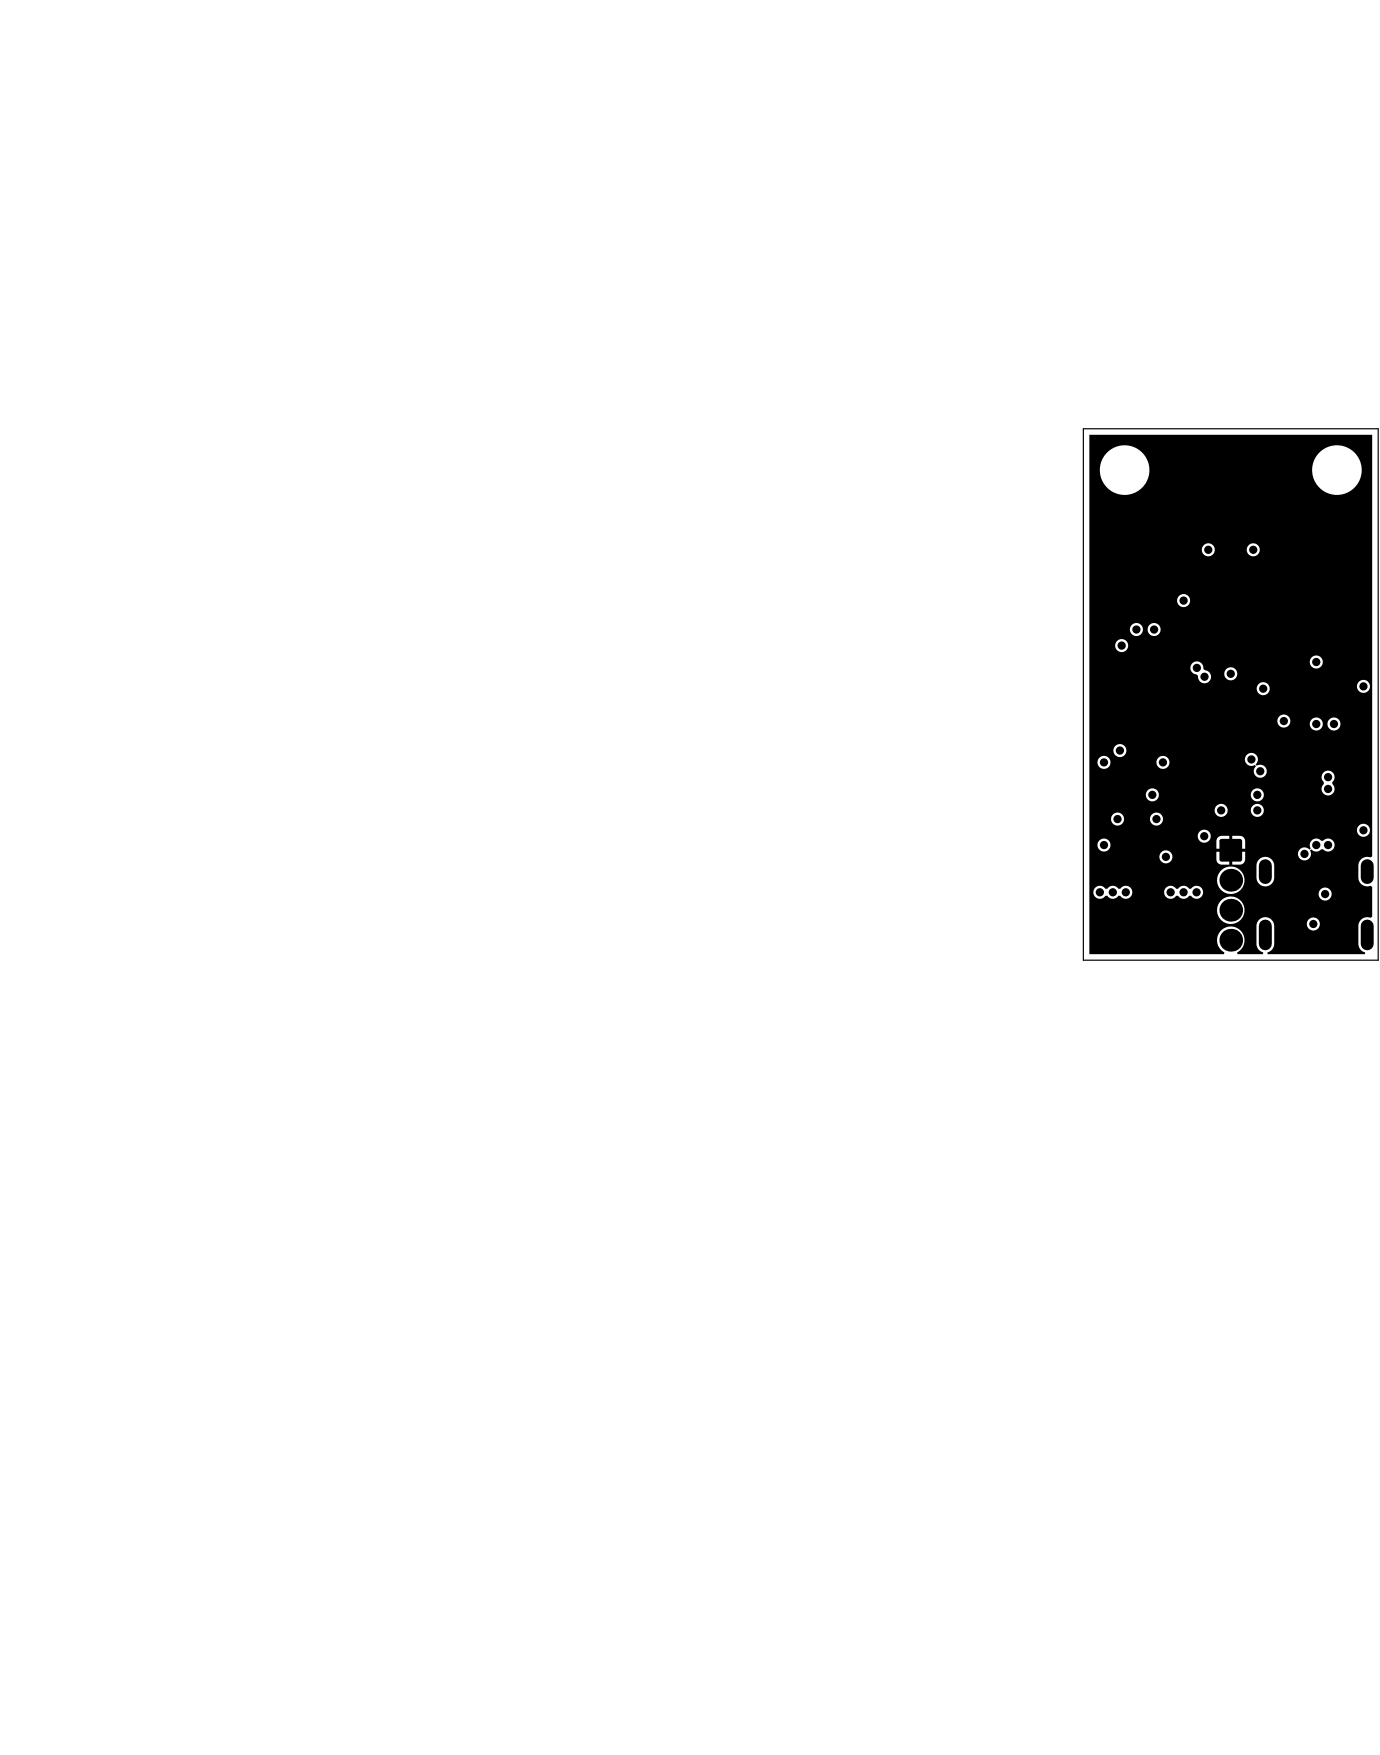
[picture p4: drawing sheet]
<svg xmlns="http://www.w3.org/2000/svg" width="195mm" height="248mm" viewBox="0 0 195 248" stroke-linecap="round" stroke-linejoin="round" font-family="sans-serif">
<path d="M152.9 60.5h41.6v75h-41.6z" fill="none" stroke="#000" stroke-width=".17"/>
<g fill="#000">
<path d="M172.2 118.4h.2v.3h-.3zM175 118.4l.2 .1 .1 .2h-.3zM172.1 121.3h.3v.3l-.2-.1zM175 121.3h.3l-.2 .2-.1 .1z"/>
<path d="M153.7 61.4h39.9v59.4l-.1 .1a1.43 1.43 0 0 0-1.7 .8l-.1 .5v1.6a1.25 1.25 0 0 0 1.7 1.2l.2 .2v4.2l-.1 .1a1.43 1.43 0 0 0-1.7 .7l-.1 .5v2.7l.3 .7 .6 .3v.2h-13.7l-.1-.2 .6-.3 .4-.7v-2.7a1.25 1.25 0 0 0-1.2-1.3 1.25 1.25 0 0 0-1.3 1.3v2.7l.4 .7 .6 .3-.1 .2h-3.6v-.2a1.94 1.94 0 0 0 .6-3 1.94 1.94 0 0 0-3 0 1.94 1.94 0 0 0 .6 3l-.1 .2h-19zM185.1 66.3a3.5 3.5 0 0 0 7.1 0 3.5 3.5 0 0 0-7.1 0zM155.2 66.3a3.5 3.5 0 0 0 7 0 3.5 3.5 0 0 0-7 0zM175.9 77.6a.95 .95 0 0 0 1.9 0 .95 .95 0 0 0-1.9 0zM169.6 77.6a.92 .92 0 0 0 1.8 0 .92 .92 0 0 0-1.8 0zM166.1 84.8a.92 .92 0 0 0 1.8 0 .92 .92 0 0 0-1.8 0zM161.9 88.8a.95 .95 0 0 0 1.9 0 .95 .95 0 0 0-1.9 0zM159.4 88.8a.95 .95 0 0 0 1.9 0 .95 .95 0 0 0-1.9 0zM157.4 91.1a.92 .92 0 0 0 1.8 0 .92 .92 0 0 0-1.8 0zM184.8 93.4a.95 .95 0 0 0 1.9 0 .95 .95 0 0 0-1.9 0zM172.8 95.1a.92 .92 0 0 0 1.8 0 .92 .92 0 0 0-1.8 0zM168.3 93.5a.92 .92 0 0 0-.3 1 .92 .92 0 0 0 .9 .7 .69 .69 0 0 1 .2 .7 .92 .92 0 0 0 1.6 .1 .92 .92 0 0 0-.7-1.4 .69 .69 0 0 1-.3-.7 .92 .92 0 0 0-1.4-.4zM191.5 96.9a.92 .92 0 0 0 1.8 0 .92 .92 0 0 0-1.8 0zM177.3 97.2a.95 .95 0 0 0 1.9 0 .95 .95 0 0 0-1.9 0zM180.2 101.7a.95 .95 0 0 0 1.9 0 .95 .95 0 0 0-1.9 0zM187.3 102.2a.95 .95 0 0 0 1.9 0 .95 .95 0 0 0-1.9 0zM184.8 102.2a.95 .95 0 0 0 1.9 0 .95 .95 0 0 0-1.9 0zM157.1 105.9a.95 .95 0 0 0 1.9 0 .95 .95 0 0 0-1.9 0zM163.2 107.6a.92 .92 0 0 0 1.8 0 .92 .92 0 0 0-1.8 0zM154.9 107.6a.92 .92 0 0 0 1.8 0 .92 .92 0 0 0-1.8 0zM176 106.4a.92 .92 0 0 0-.2 1.3 .92 .92 0 0 0 1.3 .2l.1 .2a.92 .92 0 0 0 .3 1.6 .92 .92 0 0 0 1.2-.9 .92 .92 0 0 0-1.4-.7l-.1-.2a.92 .92 0 0 0 .1-1.3 .92 .92 0 0 0-1.3-.2zM186.8 108.9a.92 .92 0 0 0 0 1.4 .58 .58 0 0 1-.2 .7 .92 .92 0 0 0 1 1.2 .92 .92 0 0 0 .4-1.5 .58 .58 0 0 1 .3-.7 .92 .92 0 0 0-.3-1.1 .92 .92 0 0 0-1.2 0zM176.5 112.2a.92 .92 0 0 0 1.8 0 .92 .92 0 0 0-1.8 0zM161.7 112.2a.92 .92 0 0 0 1.8 0 .92 .92 0 0 0-1.8 0zM176.5 114.4a.92 .92 0 0 0 1.8 0 .92 .92 0 0 0-1.8 0zM171.4 114.4a.92 .92 0 0 0 1.8 0 .92 .92 0 0 0-1.8 0zM162.3 115.6a.92 .92 0 0 0 1.8 0 .92 .92 0 0 0-1.8 0zM156.8 115.6a.92 .92 0 0 0 1.8 0 .92 .92 0 0 0-1.8 0zM191.5 117.2a.92 .92 0 0 0 1.8 0 .92 .92 0 0 0-1.8 0zM183.5 119.8a.92 .92 0 0 0-.2 1.2 .92 .92 0 0 0 1.3 .3 .92 .92 0 0 0 .3-1.3l.1-.1a.9 .9 0 0 0 1.4 0 .58 .58 0 0 1 .7 .2 .92 .92 0 0 0 1.2-1 .92 .92 0 0 0-1.6-.5 .58 .58 0 0 1-.6-.2 .92 .92 0 0 0-1.1 .3 .92 .92 0 0 0 0 1l-.2 .2a.91 .91 0 0 0-1.3-.1zM169 118a.95 .95 0 0 0 1.9 0 .95 .95 0 0 0-1.9 0zM173.9 117.9v1.9h1.8v-1.3l-.2-.3-.3-.2zM171.9 118.2l-.2 .3-.1 1.3h1.9v-1.9l-1.3 .1zM154.9 119.2a.92 .92 0 0 0 1.8 0 .92 .92 0 0 0-1.8 0zM163.6 120.9a.92 .92 0 0 0 1.8 0 .92 .92 0 0 0-1.8 0zM173.9 120.2v1.8h1.3l.3-.2 .2-.3v-1.3zM171.6 120.2l.1 1.3 .2 .3 .3 .2h1.3v-1.8zM177.7 121.3l-.4 .6v1.9a1.25 1.25 0 0 0 1.3 1.3 1.25 1.25 0 0 0 1.2-1.3v-1.6a1.25 1.25 0 0 0-.8-1.2 1.25 1.25 0 0 0-1.3 .3zM164.6 125.2a.92 .92 0 0 0 0 1.4 .92 .92 0 0 0 1.4-.2h.2a.91 .91 0 0 0 1.6 0h.3a.92 .92 0 0 0 1.4 .2 .92 .92 0 0 0 0-1.4 .92 .92 0 0 0-1.4 .2h-.3a.91 .91 0 0 0-1.6 0l-.3-.1a.92 .92 0 0 0-1.3-.1zM154.6 125.2a.92 .92 0 0 0 0 1.4 .92 .92 0 0 0 1.4-.2h.3a.91 .91 0 0 0 1.5 0h.3a.92 .92 0 0 0 1.4 .2 .92 .92 0 0 0 0-1.4 .92 .92 0 0 0-1.4 .2h-.3a.91 .91 0 0 0-1.5 0l-.4-.1a.92 .92 0 0 0-1.3-.1zM171.7 124.2a1.95 1.95 0 0 0 3.9 0 1.95 1.95 0 0 0-3.9 0zM186.1 126.2a.92 .92 0 0 0 1.8 0 .92 .92 0 0 0-1.8 0zM171.7 128.4a1.95 1.95 0 0 0 3.9 0 1.95 1.95 0 0 0-3.9 0zM184.4 130.4a.92 .92 0 0 0 1.8 0 .92 .92 0 0 0-1.8 0z"/>
<circle cx="170.5" cy="77.6" r=".58"/>
<circle cx="176.8" cy="77.6" r=".58"/>
<circle cx="158.3" cy="91.1" r=".58"/>
<circle cx="160.4" cy="88.8" r=".58"/>
<circle cx="162.9" cy="88.8" r=".58"/>
<circle cx="167" cy="84.8" r=".58"/>
<circle cx="168.9" cy="94.2" r=".58"/>
<circle cx="170" cy="95.5" r=".58"/>
<circle cx="170.3" cy="87.6" r=".58"/>
<circle cx="173.7" cy="95.1" r=".58"/>
<circle cx="178.3" cy="97.2" r=".58"/>
<circle cx="185.7" cy="93.4" r=".58"/>
<circle cx="192.4" cy="96.9" r=".58"/>
<circle cx="155.8" cy="119.2" r=".58"/>
<circle cx="155.8" cy="107.6" r=".58"/>
<circle cx="157.7" cy="115.6" r=".58"/>
<circle cx="158" cy="105.9" r=".58"/>
<circle cx="158.3" cy="101.1" r=".58"/>
<circle cx="162.6" cy="112.2" r=".58"/>
<circle cx="163.2" cy="115.6" r=".58"/>
<circle cx="164.1" cy="107.6" r=".58"/>
<circle cx="165.9" cy="105.6" r=".58"/>
<circle cx="169.9" cy="118" r=".58"/>
<circle cx="172.3" cy="114.4" r=".58"/>
<circle cx="172.3" cy="110.1" r=".58"/>
<circle cx="176.6" cy="107.2" r=".58"/>
<circle cx="177.4" cy="114.4" r=".58"/>
<circle cx="177.4" cy="112.2" r=".58"/>
<circle cx="177.8" cy="108.8" r=".58"/>
<circle cx="180.7" cy="110.1" r=".58"/>
<circle cx="180.7" cy="116.3" r=".58"/>
<circle cx="180.7" cy="114.2" r=".58"/>
<circle cx="181.2" cy="101.7" r=".58"/>
<circle cx="185.7" cy="102.2" r=".58"/>
<circle cx="185.7" cy="119.2" r=".58"/>
<circle cx="187.4" cy="109.7" r=".58"/>
<circle cx="187.4" cy="111.3" r=".58"/>
<circle cx="187.4" cy="119.2" r=".58"/>
<circle cx="188.2" cy="102.2" r=".58"/>
<circle cx="192.4" cy="117.2" r=".58"/>
<circle cx="155.2" cy="125.9" r=".58"/>
<circle cx="157" cy="125.9" r=".58"/>
<circle cx="158.9" cy="125.9" r=".58"/>
<circle cx="164.5" cy="120.9" r=".58"/>
<circle cx="165.2" cy="125.9" r=".58"/>
<circle cx="167" cy="125.9" r=".58"/>
<circle cx="168.8" cy="125.9" r=".58"/>
<circle cx="173.7" cy="132.7" r="1.6"/>
<circle cx="173.7" cy="124.2" r="1.6"/>
<circle cx="173.7" cy="128.4" r="1.6"/>
<circle cx="184.1" cy="120.5" r=".58"/>
<circle cx="185.3" cy="130.4" r=".58"/>
<circle cx="187" cy="126.2" r=".58"/>
</g>
<path d="M172.4 118.4h2.6l.3 .3v2.6l-.3 .3h-2.6l-.3-.3v-2.6z" fill-rule="evenodd" fill="#000"/>
<path d="M178.6 122.2v1.6M178.6 130.7v2.5M192.9 122.2v1.6M192.9 130.7v2.5" fill="none" stroke="#000" stroke-width="1.8"/>
</svg>
